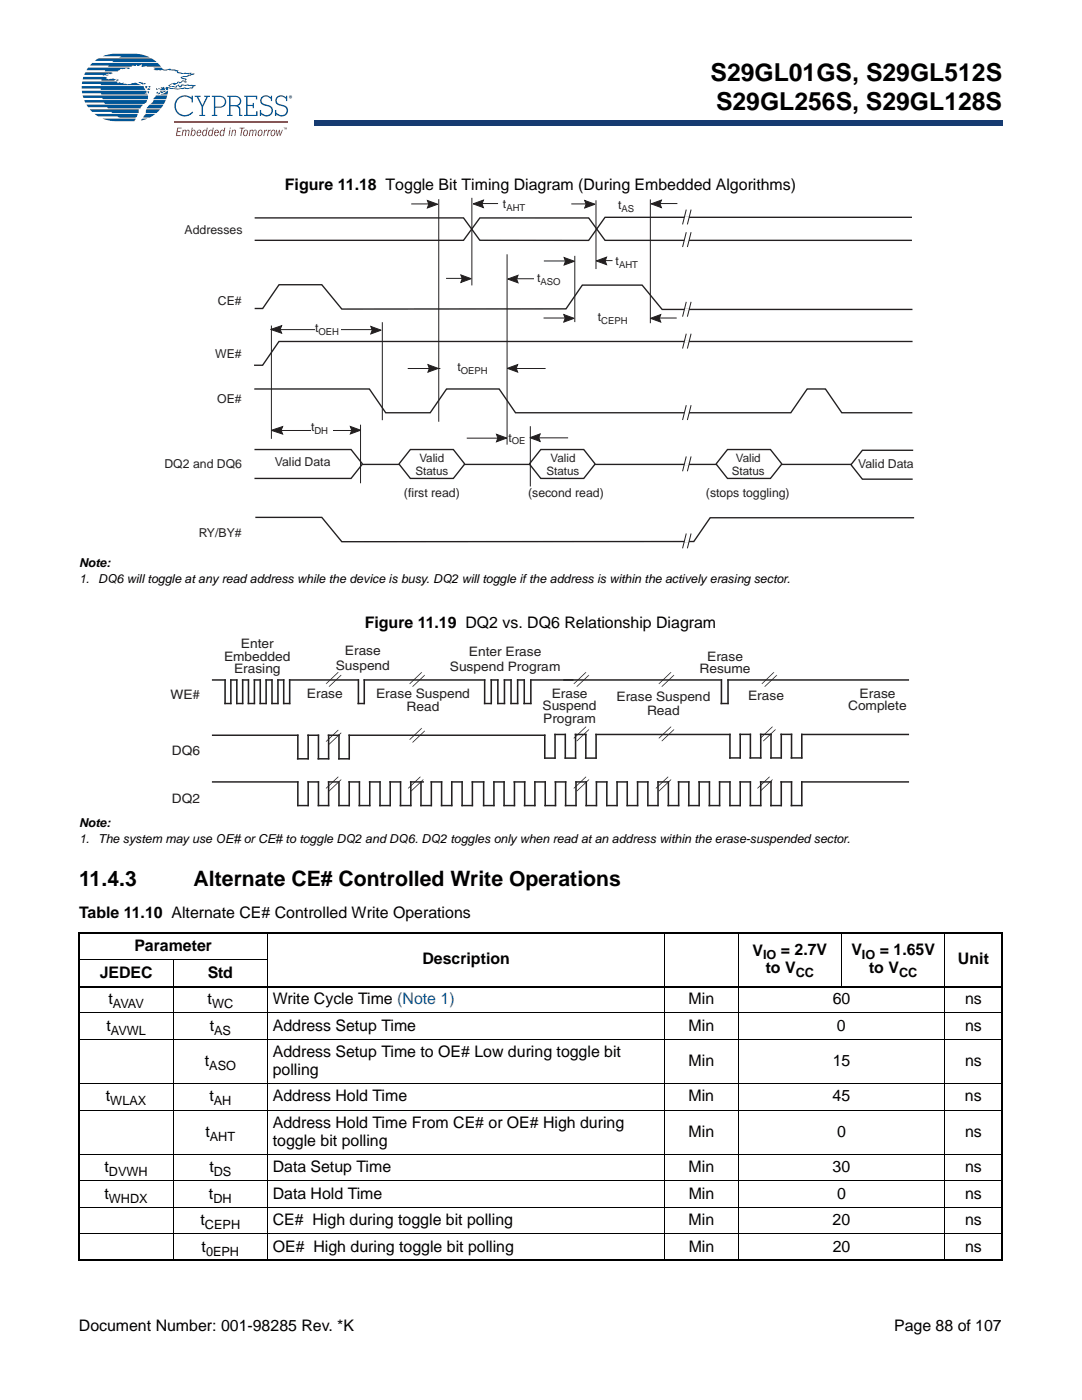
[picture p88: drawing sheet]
<svg xmlns="http://www.w3.org/2000/svg" width="216mm" height="279mm" viewBox="0 0 216 279" stroke-linecap="round" stroke-linejoin="round" font-family="sans-serif">
<defs><g id="words">
<g font-size="4.9">
<text x="141.8" y="16.3">S29GL01GS, S29GL512S</text>
<text x="142.9" y="21.9">S29GL256S, S29GL128S</text>
</g>
<g font-size="4.2">
<text x="15.8" y="176.8">11.4.3</text>
<text x="38.6" y="176.8">Alternate CE# Controlled Write Operations</text>
</g>
<g font-size="3.2">
<text x="56.8" y="37.9">Figure 11.18 Toggle Bit Timing Diagram (During Embedded Algorithms)</text>
<text x="72.8" y="125.3">Figure 11.19 DQ2 vs. DQ6 Relationship Diagram</text>
<text x="15.8" y="183.1">Table 11.10 Alternate CE# Controlled Write Operations</text>
<text x="26.8" y="189.8">Parameter</text>
<text x="150.1" y="190.7">V</text>
<text x="155.8" y="190.7">= 2.7V</text>
<text x="169.9" y="190.7">V</text>
<text x="175.6" y="190.7">= 1.65V</text>
<text x="19.9" y="195.1">JEDEC</text>
<text x="41.5" y="195.1">Std</text>
<text x="84.3" y="192.4">Description</text>
<text x="152.8" y="194.2">to V</text>
<text x="173.4" y="194.2">to V</text>
<text x="191.2" y="192.4">Unit</text>
<text x="21.6" y="200.4">t</text>
<text x="41.4" y="200.4">t</text>
<text x="54.4" y="200.4">Write Cycle Time (Note 1)</text>
<text x="137.4" y="200.4">Min</text>
<text x="166.2" y="200.4">60</text>
<text x="192.6" y="200.4">ns</text>
<text x="21.2" y="205.7">t</text>
<text x="41.8" y="205.7">t</text>
<text x="54.4" y="205.7">Address Setup Time</text>
<text x="137.4" y="205.7">Min</text>
<text x="167" y="205.7">0</text>
<text x="192.6" y="205.7">ns</text>
<text x="40.9" y="212.7">t</text>
<text x="54.4" y="211">Address Setup Time to OE# Low during toggle bit</text>
<text x="54.4" y="214.5">polling</text>
<text x="137.4" y="212.7">Min</text>
<text x="166.2" y="212.7">15</text>
<text x="192.6" y="212.7">ns</text>
<text x="21.1" y="219.8">t</text>
<text x="41.8" y="219.8">t</text>
<text x="54.4" y="219.8">Address Hold Time</text>
<text x="137.4" y="219.8">Min</text>
<text x="166.1" y="219.8">45</text>
<text x="192.6" y="219.8">ns</text>
<text x="41" y="226.8">t</text>
<text x="54.4" y="225.1">Address Hold Time From CE# or OE# High during</text>
<text x="137.4" y="226.8">Min</text>
<text x="167" y="226.8">0</text>
<text x="192.6" y="226.8">ns</text>
<text x="20.9" y="233.9">t</text>
<text x="41.8" y="233.9">t</text>
<text x="54.4" y="228.6">toggle bit polling</text>
<text x="54.4" y="233.9">Data Setup Time</text>
<text x="137.4" y="233.9">Min</text>
<text x="166.1" y="233.9">30</text>
<text x="192.6" y="233.9">ns</text>
<text x="20.9" y="239.2">t</text>
<text x="41.7" y="239.2">t</text>
<text x="54.4" y="239.2">Data Hold Time</text>
<text x="137.4" y="239.2">Min</text>
<text x="167" y="239.2">0</text>
<text x="192.6" y="239.2">ns</text>
<text x="40" y="244.5">t</text>
<text x="54.4" y="244.5">CE# High during toggle bit polling</text>
<text x="137.4" y="244.5">Min</text>
<text x="166.1" y="244.5">20</text>
<text x="192.6" y="244.5">ns</text>
<text x="40.2" y="249.8">t</text>
<text x="54.4" y="249.8">OE# High during toggle bit polling</text>
<text x="137.4" y="249.8">Min</text>
<text x="166.2" y="249.8">20</text>
<text x="192.6" y="249.8">ns</text>
<text x="15.7" y="265.6">Document Number: 001-98285 Rev. *K</text>
<text x="178.4" y="265.6">Page 88 of 107</text>
</g>
<g font-size="2.6" fill="#231f20">
<text x="44.7" y="131.9">Embedded</text>
<text x="48.1" y="129.4">Enter</text>
<text x="68.8" y="130.7">Erase</text>
<text x="93.6" y="130.9">Enter Erase</text>
<text x="141.1" y="131.9">Erase</text>
<text x="46.7" y="134.4">Erasing</text>
<text x="67" y="133.8">Suspend</text>
<text x="89.8" y="133.9">Suspend Program</text>
<text x="139.6" y="134.4">Resume</text>
<text x="34" y="139.5">WE#</text>
<text x="61.2" y="139.2">Erase</text>
<text x="75.1" y="139.2">Erase Suspend</text>
<text x="81.1" y="142">Read</text>
<text x="108.3" y="141.7">Suspend</text>
<text x="110.1" y="139.2">Erase</text>
<text x="123" y="139.9">Erase Suspend</text>
<text x="129.1" y="142.7">Read</text>
<text x="149.3" y="139.6">Erase</text>
<text x="169.2" y="141.7">Complete</text>
<text x="171.5" y="139.2">Erase</text>
<text x="108.4" y="144.2">Program</text>
<text x="34.3" y="150.6">DQ6</text>
<text x="34.3" y="160.3">DQ2</text>
</g>
<g font-size="2.5">
<text x="15.8" y="113.2">Note:</text>
<text x="15.8" y="116.4">1.</text>
<text x="19.6" y="116.4">DQ6 will toggle at any read address while the device is busy. DQ2 will toggle if the address is within the actively erasing sector.</text>
<text x="15.8" y="165">Note:</text>
<text x="15.8" y="168.2">1.</text>
<text x="19.6" y="168.2">The system may use OE# or CE# to toggle DQ2 and DQ6. DQ2 toggles only when read at an address within the erase-suspended sector.</text>
<text x="152.3" y="191.5">IO</text>
<text x="172" y="191.5">IO</text>
<text x="158.8" y="195">CC</text>
<text x="179.4" y="195">CC</text>
<text x="22.5" y="201.2">AVAV</text>
<text x="42.3" y="201.2">WC</text>
<text x="22.1" y="206.5">AVWL</text>
<text x="42.7" y="206.5">AS</text>
<text x="41.7" y="213.5">ASO</text>
<text x="22" y="220.6">WLAX</text>
<text x="42.7" y="220.6">AH</text>
<text x="41.9" y="227.6">AHT</text>
<text x="21.7" y="234.7">DVWH</text>
<text x="21.7" y="240">WHDX</text>
<text x="42.6" y="240">DH</text>
<text x="42.7" y="234.7">DS</text>
<text x="40.9" y="245.3">CEPH</text>
<text x="41.1" y="250.6">0EPH</text>
</g>
<g font-size="2.4" fill="#231f20">
<text x="100.4" y="41.5">t</text>
<text x="123.4" y="41.7">t</text>
<text x="36.8" y="46.7">Addresses</text>
<text x="122.8" y="52.9">t</text>
<text x="107.2" y="56.3">t</text>
<text x="43.5" y="60.9">CE#</text>
<text x="119.3" y="64.1">t</text>
<text x="42.9" y="71.4">WE#</text>
<text x="62.9" y="66.3">t</text>
<text x="91.3" y="74">t</text>
<text x="43.3" y="80.4">OE#</text>
<text x="62.1" y="86.1">t</text>
<text x="101.4" y="88.1">t</text>
<text x="32.8" y="93.3">DQ2 and DQ6</text>
<text x="54.8" y="92.9">Valid Data</text>
<text x="171.2" y="93.3">Valid Data</text>
<text x="80.6" y="99.3">(first read)</text>
<text x="105.4" y="99.3">(second read)</text>
<text x="140.9" y="99.3">(stops toggling)</text>
<text x="39.7" y="107.2">RY/BY#</text>
</g>
<g font-size="2.3" fill="#231f20">
<text x="82.9" y="94.8">Status</text>
<text x="83.7" y="92.2">Valid</text>
<text x="109.1" y="94.8">Status</text>
<text x="109.9" y="92.2">Valid</text>
<text x="146" y="94.8">Status</text>
<text x="146.8" y="92.2">Valid</text>
</g>
<g font-size="1.9" fill="#231f20">
<text x="101" y="42.1">AHT</text>
<text x="124" y="42.3">AS</text>
<text x="123.5" y="53.4">AHT</text>
<text x="107.9" y="56.8">ASO</text>
<text x="120" y="64.6">CEPH</text>
<text x="63.6" y="66.8">OEH</text>
<text x="92" y="74.6">OEPH</text>
<text x="62.7" y="86.6">DH</text>
<text x="102.1" y="88.7">OE</text>
</g>
</g></defs>
<path d="M62.8 24.1h137.3v.9h-137.3z" fill="#163b71"/>
<path d="M62.7 25h137.3M62.8 24.1h137.2" fill="none" stroke="#163b71" stroke-width=".2"/>
<path d="M62.7 24h.2v1h-.2z" fill="#163b71"/>
<path d="M16.3 10.7h42v16.5h-42z" fill="#fff"/>
<g fill="#005596">
<path d="M29.5 17.6l.5 .1-.1 .2h-.6z"/>
<path d="M16.3 18.1h12.9a.28 .28 0 0 1 0 .4 .28 .28 0 0 1-.4 .1l.6 .3h-9.2v-.3h-3.8z"/>
<path d="M17 14.4h5.5l-.3 .2 .3 .1-1.5 .1 .7 .2h-.9l-.3 .2 .1-.3h-3.8z"/>
<path d="M18.9 12.2l.7-.6h10.6l1.1 .8h-8.9l.3-.3z"/>
<path d="M20.5 11.2l2-.5h4.5h-.2l1.6 .2 1.5 .6h-6.2l.6-.3z"/>
<path d="M16.4 16.3h6.9l.3 .4 .2-.3 .5 .2 .4-.1-.1 .2 1.3 .1a1.82 1.82 0 0 1 2.2 .2h-8v-.2h-3.8z"/>
<path d="M27.6 16.4h.5l.4 .1 .1 .2 .4-.1v.1l-.6 .1z"/>
<path d="M16.6 15.3h4.3l.5 .2-.2 .1a.85 .85 0 0 0 1 .1h1.1l-.4 .4h-2.7l.1-.3h-3.8z"/>
<path d="M23.2 16l.4-.2v.3h-.4z"/>
<path d="M17.6 13.5h8.1l.2 .1-.2 .2-.5-.2-.4 .1a1.76 1.76 0 0 0-1.4 .6h-2.5l.1-.3h-3.7z"/>
<path d="M30.6 13.5h1.7a.98 .98 0 0 0 1.4 .3l.3-.1 .1 .2 1.5 .1-.1 .3 .1 .1 .9 .2 .4-.1h1.3l-.1 .2h.8l-.9 .4h-.3l-.1 .2-1.3 .2 .9 .2v.2l-.2 .2 .3 .2a.37 .37 0 0 1-.4 .2 .37 .37 0 0 1-.3-.3l-.6 .4-.4-.1-.2 .2h-.5l.2 .2h-.2a.69 .69 0 0 0-1 .2l1.2 .2-.1-.2 .7-.2 .2 .3a.61 .61 0 0 1 .9-.3l.6-.1 1.7 .2-.8 .7-2.9 .2-1.9-.3v.3h-.3a.31 .31 0 0 1-.2-.3 .31 .31 0 0 1 .2-.3l1 .3a5.2 5.2 0 0 0 2.6-.1l.5 .1 1.1-.1-.1-.2 .2-.1-2.2-.1v.2l-.3 .1h-.2l-.2-.3-.4 .1v.3l-1.4-.2-.3-.3 1.1-.4a.92 .92 0 0 0 1-.3l.3 .1 .4-.2a.45 .45 0 0 1 .7 .2l-.2-.4 .1-.2a.55 .55 0 0 1-.8-.5l1.2-.1 .2-.3h.6l-.3-.2-1.6 .1-.6-.2h-.3v-.4h-.3l-.2-.2-4.2-.1 .5-.2h-.3z"/>
<path d="M32.1 17.5l.5-.2 .2 .2 .2 .4h-1.1l.4-.2-.2-.1z"/>
<path d="M31.2 17.6l.3 .3h-.3z"/>
<path d="M16.3 17.2h12.4l.3 .7h-8.9v-.2h-3.8z"/>
<path d="M31.6 17.6l.3 .1-.2 .2z"/>
<path d="M29.7 17.2h.3v.1l-.1 .2-.2-.1z"/>
<path d="M29 17.2h.4l-.2 .5z"/>
<path d="M29.5 18.2l.3 .1-.1 .3-.2-.2z"/>
<path d="M18.2 12.7l.2-.1h13.1l.6 .7h-2.8l-.1-.1-.7 .1h-.3l.1-.4-.7 .3-.4-.3-.1 .2h-.8v.2h-4.8l.2-.2h-3.8z"/>
<path d="M31.9 18.1l1.2 .1a.44 .44 0 0 1-.7 0l-.2 .1 .4 .2-.5 .1z"/>
<path d="M32.1 18.8l.7-.2 .7-.5-.1 .8h-1.3z"/>
<path d="M31.7 18.5h.2v.2l-.5 .1z"/>
<path d="M31.3 18.4h.3l-.3 .3z"/>
<path d="M16.5 19h13v.2v.6h-9l-.1-.2h-3.8z"/>
<path d="M16.8 20h12.5v.1l-.4 .6h-8l-.1-.2h-3.8z"/>
<path d="M17.2 20.9h11.3l-.5 .7h-6.5l-.1-.2h-3.8z"/>
<path d="M17.9 21.8h9.8v.8h-5.3l-.2-.3h-3.8z"/>
<path d="M18.9 22.7h8.6l-.4 .8h-3.3l-.4-.3h-3.8z"/>
<path d="M20.4 23.7h6.7l-.3 .5h-3.7l-1.1-.1z"/>
<path d="M31.1 19h2.3l-.3 .8h-2.5z"/>
<path d="M30.6 20h2.5l-.4 .7h-2.6l.5-.5z"/>
<path d="M29.6 21.2l.2-.3h2.8l-.5 .7-2.8 .1z"/>
<path d="M29.2 21.8h2.8l-.8 .8h-2.1z"/>
<path d="M29 22.7h2l-1.2 .8h-1.2z"/>
<path d="M28.2 23.8l.2-.1h1l-1.3 .4z"/>
<path d="M35.4 19.6a2.15 2.15 0 0 1 2.8-.1v-.4h.3v1.3h-.3v-.6a1.84 1.84 0 0 0-2.6 .1 1.84 1.84 0 0 0 .1 2.6 1.84 1.84 0 0 0 2.7-.2l.1 .1a2.11 2.11 0 0 1-3 .3 2.11 2.11 0 0 1-.1-3.1z"/>
<path d="M38.8 19.1h1.2v.2h-.5l.9 1.7 .8-1.7h-.5v-.2h1.2v.2h-.4l-1 2v1.6h.4v.2h-1.1v-.2h.4v-1.6l-1-2h-.4z"/>
<path d="M48.7 19.1h2.6v.7h-.2v-.5h-1.7v1.6h1v-.4h.3v1.1h-.3v-.4h-1v1.7h1.7v-.7h.3v.9h-2.7v-.2h.4v-3.6h-.4z"/>
<path d="M52.1 19.4a1.28 1.28 0 0 1 2 .1v-.4h.2v1.1h-.2a.89 .89 0 0 0-1.1-.9 .89 .89 0 0 0-.6 1.2l.4 .3a1.49 1.49 0 0 1 1.7 1.2 1.34 1.34 0 0 1-1 1.2 1.34 1.34 0 0 1-1.4-.4v.3h-.3v-1.2h.3a.99 .99 0 0 0 1.1 1.1 .89 .89 0 0 0 1-.7 .89 .89 0 0 0-.7-1 1.44 1.44 0 0 1-1.6-1.2z"/>
<path d="M55.1 19.4a1.28 1.28 0 0 1 2 .1v-.4h.2v1.1h-.2a.89 .89 0 0 0-1.1-.9 .89 .89 0 0 0-.6 1.2l.4 .3a1.49 1.49 0 0 1 1.7 1.2 1.34 1.34 0 0 1-.9 1.2 1.34 1.34 0 0 1-1.5-.4v.3h-.2v-1.2h.2a.99 .99 0 0 0 1.1 1.1 .89 .89 0 0 0 1-.7 .89 .89 0 0 0-.7-1 1.44 1.44 0 0 1-1.6-1.2z"/>
<path d="M43 19.3v2a1.58 1.58 0 0 0 1.8-.7 .99 .99 0 0 0-1-1.3zM42.3 19.1a2.62 2.62 0 0 1 2.6 .5 1.21 1.21 0 0 1 .1 1.3 1.21 1.21 0 0 1-1.3 .6h-.7v1.4h.4v.2h-1.1v-.2h.4v-3.6h-.4z"/>
<path d="M46 19.3v1.7h1a.84 .84 0 0 0 .9-.9 .84 .84 0 0 0-1.1-.8zM45.3 19.1a2.71 2.71 0 0 1 2.6 .4 .99 .99 0 0 1-.5 1.6 .77 .77 0 0 1 .6 .9v.9h.4v.2h-.7v-1.1a.73 .73 0 0 0-.9-.8h-.8v1.7h.4v.2h-1.1v-.2h.4v-3.6h-.4z"/>
</g>
<path d="M34.8 24.3h22.7" fill="none" stroke="#e12726" stroke-width=".29"/>
<g fill="#e12726">
<path d="M35.4 25.5h.9l-.1 .1h-.7v.6h.5v.2h-.6l-.1 .6h.8l-.1 .1h-.9z"/>
<path d="M36.4 25.9h.2v.2l.3-.2 .3 .2a.35 .35 0 0 1 .5-.2 .35 .35 0 0 1 .1 .5l-.1 .7h-.2l.1-.9-.2-.1-.4 1h-.1l.1-.9-.1-.2a1.08 1.08 0 0 0-.5 1.1h-.2z"/>
<path d="M46.3 25.9h.2l-.1 .2a.35 .35 0 0 1 .5-.2 .35 .35 0 0 1 .2 .6l-.2 .6h-.1l.1-.9v-.1h-.3l-.3 1h-.2z"/>
<path d="M47.8 25.5h1v.1h-.4l-.3 1.5h-.2l.3-1.5h-.4z"/>
<path d="M49.8 25.9h.2v.2l.3-.2 .3 .2a.35 .35 0 0 1 .5-.2 .35 .35 0 0 1 .1 .5l-.1 .7h-.2l.1-.9-.2-.1-.4 1h-.1l.1-.9-.1-.2a1.08 1.08 0 0 0-.5 1.1h-.2z"/>
<path d="M52.7 25.9h.2v.3l.4-.3v.2l-.4 .1-.2 .9h-.2z"/>
<path d="M53.5 25.9h.1v.3l.4-.3v.2l-.3 .1-.2 .9h-.2z"/>
<path d="M55.1 25.9h.2v1l.4-1h.2v1l.4-1h.2l-.5 1.2h-.2l-.1-.9-.3 .9h-.2z"/>
<path d="M38.5 26.1l-.2 .6 .2 .3a.74 .74 0 0 0 .3-.9zM38.3 25.5h.2l-.1 .6 .3-.2a.68 .68 0 0 1 .3 .7 .68 .68 0 0 1-.6 .6l-.2-.3-.2 .2z"/>
<path d="M39.6 26.1l-.2 .3h.6l-.1-.3zM39.4 26.1a.43 .43 0 0 1 .7 0l.1 .4-.8 .1 .1 .4h.3l.2-.2 .1 .1a.45 .45 0 0 1-.4 .3 .45 .45 0 0 1-.4-.3z"/>
<path d="M40.7 26.1l-.2 .6 .1 .3a.54 .54 0 0 0 .5-.4 .54 .54 0 0 0-.2-.6zM40.5 26.1l.4-.2 .3 .2 .1-.6h.1l-.2 1.6h-.2v-.1a.37 .37 0 0 1-.3 .2 .37 .37 0 0 1-.3-.2z"/>
<path d="M41.9 26.1l-.2 .6 .1 .3a.54 .54 0 0 0 .5-.4 .54 .54 0 0 0-.2-.6zM41.7 26.1l.4-.2 .3 .2 .1-.6h.1l-.2 1.6h-.2v-.1a.37 .37 0 0 1-.3 .2 .37 .37 0 0 1-.3-.2z"/>
<path d="M43.1 26.1l-.2 .3h.6l-.1-.3zM42.9 26.1a.43 .43 0 0 1 .7 0l.1 .4-.8 .1 .1 .4h.3l.2-.2 .1 .1a.45 .45 0 0 1-.4 .3 .45 .45 0 0 1-.4-.3z"/>
<path d="M44.2 26.1l-.2 .6 .1 .3a.54 .54 0 0 0 .5-.4 .54 .54 0 0 0-.2-.6zM44 26.1l.4-.2 .3 .2 .1-.6h.1l-.2 1.6h-.2v-.1a.37 .37 0 0 1-.3 .2 .37 .37 0 0 1-.3-.2z"/>
<path d="M45.9 25.5h.2l-.1 .2h-.2zM45.8 25.9h.2l-.2 1.2h-.2z"/>
<path d="M48.8 26.1l-.1 .6 .2 .3a.58 .58 0 0 0 .2-1zM48.7 26.1a.45 .45 0 0 1 .7 0 .69 .69 0 0 1 0 .8 .69 .69 0 0 1-.7 .2 .87 .87 0 0 1 0-1z"/>
<path d="M51.8 26.1l-.2 .6 .2 .3a.58 .58 0 0 0 .2-1zM51.6 26.1a.45 .45 0 0 1 .7 0 .69 .69 0 0 1 0 .8 .69 .69 0 0 1-.7 .2 .87 .87 0 0 1 0-1z"/>
<path d="M54.3 26.1l-.1 .6 .2 .3a.58 .58 0 0 0 .1-1zM54.2 26.1a.45 .45 0 0 1 .7 0 .69 .69 0 0 1 0 .8 .69 .69 0 0 1-.7 .2 .87 .87 0 0 1 0-1z"/>
<path d="M56.9 25.4l.2 .3 .1-.3v.4v-.3l-.1 .3-.2-.3v.3zM56.6 25.4h.3l-.1 .4z"/>
</g>
<path d="M57.9 19.2l.1 .1zM57.8 19.2h.3v.3l-.1-.1-.2 .1zM57.7 19.3a.26 .26 0 0 0 .5 0 .26 .26 0 0 0-.5 0zM57.6 19.3a.35 .35 0 0 1 .7 0 .35 .35 0 0 1-.7 0z" fill="#005596"/>
<path d="M15.6 186.3h184.5M15.6 196.9h184.5M15.8 186.5v64.9M200 186.5v64.9M15.6 251.6h184.5" fill="none" stroke="#000" stroke-width=".36"/>
<g fill="none" stroke="#000" stroke-width=".2">
<path d="M15.6 191.6h37.9M34.6 191.5v60.2M53.4 186.1v65.6M132.7 186.1v65.6M147.3 186.1v65.6M167.9 186.1v10.9M188.6 186.1v65.6M15.6 202.2h184.5M15.6 207.5h184.5M15.6 216.3h184.5M15.6 221.6h184.5M15.6 230.4h184.5"/>
<path d="M15.6 235.7h184.5M15.6 241h184.5M15.6 246.3h184.5"/>
</g>
<path d="M32.8 39.4h150.2v70.1h-150.2z" fill="#fff"/>
<path d="M50.7 77.6h23l3.3 4.8h8.8l3.3-4.8h10.5l3.3 4.8h54.9l3.3-4.8h3.6l3.3 4.8h14M182.1 68.2h-126.4l-3.3 4.7h-1.7M72 92.7h99.2" fill="none" stroke="#231f20" stroke-width=".27"/>
<path d="M76.3 64.3v19.6" fill="none" stroke="#231f20" stroke-width=".2"/>
<path d="M74 65.1l2.1 .8-2.1 .7 .3-.7z" fill="#231f20"/>
<path d="M74 65.1l2.1 .8-2.1 .7 .3-.7z" fill="none" stroke="#231f20" stroke-width=".2"/>
<path d="M54 65.7l2.2-.7-.3 .7 .3 .8z" fill="#231f20"/>
<path d="M54 65.7l2.2-.7-.3 .7 .3 .8zM55.7 65.8h18.7" fill="none" stroke="#231f20" stroke-width=".2"/>
<path d="M54.1 85.9l2.3-.8-.3 .8 .3 .7z" fill="#231f20"/>
<path d="M54.2 65v22.6M54.1 85.9l2.3-.8-.3 .8 .3 .7zM55.5 85.9h15.1" fill="none" stroke="#231f20" stroke-width=".2"/>
<path d="M50.8 48h41.7l3.2-4.5h21.8l3.2 4.5h61.3M182 43.4h-61.3l-3.2 4.6h-21.8l-3.2-4.5h-41.7M50.8 61.6h1.6l3.3-4.8h8.5l4 4.9 44.7-.1 3.3-4.7h11.9l4 4.9h50" fill="none" stroke="#231f20" stroke-width=".27"/>
<path d="M50.8 89.7h19.3l2.2 3-2.2 2.8h-19.3z" fill="#fff"/>
<path d="M50.8 89.7h19.3l2.2 2.8-2.2 3h-19.3" fill="none" stroke="#231f20" stroke-width=".27"/>
<path d="M81.9 89.7h8.6l2.2 3-2.2 2.8h-8.6l-2.2-2.8z" fill="#fff"/>
<path d="M81.9 89.7h8.6l2.2 3-2.2 2.8h-8.6l-2.2-2.8z" fill="none" stroke="#231f20" stroke-width=".27"/>
<path d="M62.9 64h5.2v3.7h-5.2z" fill="#fff"/>
<path d="M69.9 85.1l2.1 .8-2.1 .7 .3-.7z" fill="#231f20"/>
<path d="M69.9 85.1l2.1 .8-2.1 .7 .3-.7z" fill="none" stroke="#231f20" stroke-width=".2"/>
<path d="M62.1 83.8h4.2v3.7h-4.2z" fill="#fff"/>
<path d="M87.5 39.7v44.5M94.2 39.5v17.5M101.2 50.8v37.9M71.9 84.8v11.6" fill="none" stroke="#231f20" stroke-width=".2"/>
<path d="M94.4 40.7l2.1-.8-.3 .8 .3 .7z" fill="#231f20"/>
<path d="M94.4 40.7l2.1-.8-.3 .8 .3 .7zM95.1 40.6h4.3" fill="none" stroke="#231f20" stroke-width=".2"/>
<path d="M85.3 40l2 .8-2 .7 .3-.7z" fill="#231f20"/>
<path d="M82.1 40.7h4.2M85.3 40l2 .8-2 .7 .3-.7z" fill="none" stroke="#231f20" stroke-width=".2"/>
<path d="M92 54.9l2 .7-2 .8 .2-.8z" fill="#231f20"/>
<path d="M89 55.6h4.3M92 54.9l2 .7-2 .8 .2-.8z" fill="none" stroke="#231f20" stroke-width=".2"/>
<path d="M101.3 55.7l2.1-.8-.3 .8 .3 .7z" fill="#231f20"/>
<path d="M101.3 55.7l2.1-.8-.3 .8 .3 .7zM102.3 55.6h4.3" fill="none" stroke="#231f20" stroke-width=".2"/>
<path d="M101.2 73.5l2.1-.7-.3 .7 .3 .8z" fill="#231f20"/>
<path d="M81.4 73.5h6.5M101.2 73.5l2.1-.7-.3 .7 .3 .8zM102.4 73.5h6.5" fill="none" stroke="#231f20" stroke-width=".2"/>
<path d="M105.7 87.3l2.1-.7-.3 .7 .3 .8z" fill="#231f20"/>
<path d="M105.7 87.3l2.1-.7-.3 .7 .3 .8zM106.8 87.4h6.6" fill="none" stroke="#231f20" stroke-width=".2"/>
<path d="M91.3 71.7h6.5v3.7h-6.5z" fill="#fff"/>
<path d="M85.4 72.8l2.1 .7-2.1 .8 .3-.8z" fill="#231f20"/>
<path d="M85.4 72.8l2.1 .7-2.1 .8 .3-.8z" fill="none" stroke="#231f20" stroke-width=".2"/>
<path d="M107.9 89.7h8.6l2.2 3-2.2 2.8h-8.6l-2.2-2.8z" fill="#fff"/>
<path d="M107.9 89.7h8.6l2.2 3-2.2 2.8h-8.6l-2.2-2.8z" fill="none" stroke="#231f20" stroke-width=".27"/>
<path d="M105.8 85.1v12" fill="none" stroke="#231f20" stroke-width=".2"/>
<path d="M101.4 85.9h3.9v3.7h-3.9z" fill="#fff"/>
<path d="M93.1 87.4h6.5" fill="none" stroke="#231f20" stroke-width=".2"/>
<path d="M99.1 86.7l2 .7-2 .8 .2-.8z" fill="#231f20"/>
<path d="M99.1 86.7l2 .7-2 .8 .2-.8z" fill="none" stroke="#231f20" stroke-width=".2"/>
<path d="M145.2 89.7h8.5l2.3 3-2.3 2.8h-8.5l-2.3-2.8z" fill="#fff"/>
<path d="M145.2 89.7h8.5l2.3 3-2.3 2.8h-8.5l-2.3-2.8z" fill="none" stroke="#231f20" stroke-width=".27"/>
<path d="M118.9 40v13.7M114.7 51.1v13.2" fill="none" stroke="#231f20" stroke-width=".2"/>
<path d="M129.8 63.5l2-.7-.2 .7 .2 .8z" fill="#231f20"/>
<path d="M129.8 63.5l2-.7-.2 .7 .2 .8zM130.7 63.5h4.3" fill="none" stroke="#231f20" stroke-width=".2"/>
<path d="M112.5 62.8l2.1 .7-2.1 .8 .3-.8z" fill="#231f20"/>
<path d="M129.8 39.8v24.7M108.5 63.5h4.3M112.5 62.8l2.1 .7-2.1 .8 .3-.8z" fill="none" stroke="#231f20" stroke-width=".2"/>
<path d="M119 52.1l2-.8-.2 .8 .2 .7z" fill="#231f20"/>
<path d="M119 52.1l2-.8-.2 .8 .2 .7zM119.9 52h2.3" fill="none" stroke="#231f20" stroke-width=".2"/>
<path d="M112.6 51.4l2 .7-2 .8 .2-.8z" fill="#231f20"/>
<path d="M108.5 52.1h4.3M112.6 51.4l2 .7-2 .8 .2-.8z" fill="none" stroke="#231f20" stroke-width=".2"/>
<path d="M129.9 40.7l2.1-.8-.3 .8 .3 .7z" fill="#231f20"/>
<path d="M129.9 40.7l2.1-.8-.3 .8 .3 .7zM130.9 40.6h4.3" fill="none" stroke="#231f20" stroke-width=".2"/>
<path d="M116.7 40l2 .8-2 .7 .2-.7z" fill="#231f20"/>
<path d="M114 40.7h4.3M116.7 40l2 .8-2 .7 .2-.7z" fill="none" stroke="#231f20" stroke-width=".2"/>
<path d="M172.1 89.9h10.1l-.1 5.7h-10l-2.2-2.8z" fill="#fff"/>
<path d="M182.2 89.9h-10.1l-2.2 2.8 2.2 2.9h10M50.9 103.3h13.3l4 4.8h70.2l3.3-4.8h40.7" fill="none" stroke="#231f20" stroke-width=".27"/>
<path d="M136.6 47.9h.9M136.6 43.4h.9M136.6 68.2h.9M136.6 61.8h.9M136.6 92.6h.9M136.6 82.4h.9M136.6 108h.9" fill="none" stroke="#fff" stroke-width=".41"/>
<g fill="none" stroke="#231f20" stroke-width=".2">
<path d="M136.9 46.3l-.7 3M136.9 41.8l-.7 3M137.9 46.3l-.7 3M137.9 41.8l-.7 3M136.9 66.6l-.7 3M136.9 60.2l-.7 3M137.9 66.6l-.7 3M137.9 60.2l-.7 3M136.9 91.1l-.7 3M136.9 80.9l-.7 2.9M137.9 91.1l-.7 3M137.9 80.9l-.7 2.9"/>
<path d="M136.9 106.5l-.7 2.9M137.9 106.5l-.7 2.9"/>
</g>
<path d="M34 127.1h147.4v33.8h-147.4z" fill="#fff"/>
<g fill="none" stroke="#231f20" stroke-width=".3">
<path d="M42.3 135.7h2.7M44.9 135.6v4.9M45.9 135.7h1.5M46.1 135.6v4.9M47.3 135.6v4.9M48.3 135.7h1.4M48.4 135.6v4.9M49.6 135.6v4.9M50.6 135.7h1.5M50.8 135.6v4.9M51.9 135.6v4.9M52.9 135.7h1.5"/>
<path d="M53.1 135.6v4.9M54.3 135.6v4.9M55.3 135.7h1.5M55.5 135.6v4.9M56.6 135.6v4.9M57.6 135.7h14.1M57.8 135.6v4.9M71.5 135.6v4.9M72.5 135.7h24.3M72.7 135.6v4.9M96.7 135.6v4.9M97.9 135.7h1.6"/>
<path d="M98 135.6v4.9M99.3 135.6v4.9M100.5 135.7h1.6M100.7 135.6v4.9M102 135.6v4.9M103.1 135.7h1.6M103.3 135.6v4.9M104.6 135.6v4.9M105.8 135.7h38.3M105.9 135.6v4.9M144 135.6v4.9M145.1 135.7h36.3"/>
<path d="M145.3 135.6v4.9M42.3 146.7h17.3M42.3 156.1h17.3M44.8 140.4h1.4M47.1 140.4h1.5M49.4 140.4h1.5M51.8 140.4h1.4M54.1 140.4h1.5M56.5 140.4h1.4M59.4 155.9v5M61.3 156.1h2.4M61.5 155.9v5"/>
<path d="M63.5 155.9v5M65.4 156.1h2.1M65.6 155.9v5M67.6 155.9v5M69.5 146.7h39.3M69.7 156.1h2.2M69.7 155.9v5M71.5 140.4h1.3M71.7 155.9v5M73.8 156.1h2.2M73.8 155.9v5M75.8 155.9v5"/>
<path d="M77.8 156.1h2.3M77.9 155.9v5M79.9 155.9v5M82 156.1h2.6M82 155.9v5M84 155.9v5M85.9 156.1h2.4M86.1 155.9v5M88.1 155.9v5M90 156.1h2.3M90.1 155.9v5M92.2 155.9v5"/>
<path d="M94.1 156.1h2.5M94.3 155.9v5M96.5 155.9v5M96.6 140.4h1.6M98.4 156.1h2.3M98.6 155.9v5M99.2 140.4h1.6M100.6 155.9v5M101.8 140.4h1.6M102.6 156.1h2.2M102.7 155.9v5M104.6 140.4h1.5"/>
<path d="M104.7 155.9v5M106.6 156.1h2.3M106.7 155.9v5M108.5 151.3h2.4M108.7 146.6v4.8M108.8 155.9v5M110.6 146.6h2.3M110.8 146.4v5M110.8 156.1h2.2M110.8 155.9v5M112.6 151.3h2.4M112.8 146.4v5"/>
<path d="M112.9 155.9v5M114.8 156.1h2.3M114.8 146.6h2.2M114.8 146.4v5M114.9 155.9v5M116.9 151.3h2.2M116.9 146.4v5M117 155.9v5M118.8 146.6h27M118.9 156.1h2.3M118.9 146.4v5M119 155.9v5"/>
<path d="M121.1 155.9v5M123 156.1h2.3M123.1 155.9v5M125.2 155.9v5M127.1 156.1h2.3M127.2 155.9v5M129.3 155.9v5M131.1 156.1h2.4M131.3 155.9v5M133.4 155.9v5M143.4 156.1h2.4M143.6 155.9v5"/>
<path d="M143.9 140.4h1.5M145.7 155.9v5M147.5 156.1h2.4M147.7 155.9v5M149.7 155.9v5M151.8 155.9v5M159.8 146.6h21.6M159.8 156.1h21.6M59.3 160.8h2.3M63.4 160.8h2.3M67.5 160.8h2.3M71.7 160.8h2.2"/>
<path d="M75.8 160.8h2.2M79.9 160.8h2.2M83.8 160.8h2.4M88 160.8h2.3M92.1 160.8h2.3M96.4 160.8h2.3M100.4 160.8h2.4M104.7 160.8h2.2M108.8 160.8h2.2M112.9 160.8h2.2M117 160.8h2.2M120.9 160.8h2.4"/>
<path d="M125 160.8h2.4M129.1 160.8h2.3M145.5 160.8h2.3M149.6 160.8h2.3"/>
</g>
<g fill="none" stroke="#231f20" stroke-width=".2">
<path d="M69.6 155.9v.3M71.4 140.3v.3M73.7 155.9v.3M77.8 155.9v.3M81.9 155.9v.3M102.6 155.9v.3M104.5 140.3v.3M110.8 155.9v.3M114.8 146.4v.3M116.8 151.2v.2M143.9 140.3v.3M71.6 160.6v.3"/>
<path d="M75.7 160.6v.3M79.8 160.6v.3M104.6 160.6v.3M108.7 160.6v.3M112.8 160.6v.3M116.9 160.6v.3"/>
</g>
<g fill="#231f20">
<path d="M114.4 136.4l.2 .1z"/>
<path d="M116.8 134.1l.2 .1z"/>
<path d="M114.5 136.4l2.3-2.3 .1 .2-2.3 2.2z"/>
<path d="M115 137h.2z"/>
<path d="M117.4 134.7l.2 .1z"/>
<path d="M115.1 136.9l2.3-2.2 .1 .1-2.3 2.2z"/>
<path d="M114.4 147.3l.2 .1z"/>
<path d="M116.8 145l.2 .1z"/>
<path d="M114.5 147.2l2.3-2.2 .1 .1-2.3 2.3z"/>
<path d="M115 147.9h.2z"/>
<path d="M117.4 145.6h.2z"/>
<path d="M115.1 147.8l2.3-2.2 .1 .1-2.3 2.2z"/>
<path d="M114.4 157.3h.2z"/>
<path d="M116.8 155l.2 .1z"/>
<path d="M114.5 157.2l2.3-2.2 .1 .1-2.3 2.2z"/>
<path d="M115 157.8l.2 .1z"/>
<path d="M117.4 155.6h.2z"/>
<path d="M115.1 157.8l2.3-2.2 .1 .1-2.3 2.2z"/>
<path d="M131.4 147.3l.2 .1z"/>
<path d="M133.8 145l.2 .1z"/>
<path d="M131.5 147.2l2.3-2.2 .1 .1-2.3 2.3z"/>
<path d="M132 147.9h.2z"/>
<path d="M134.4 145.6h.1z"/>
<path d="M132 147.8l2.4-2.2 .1 .1-2.3 2.2z"/>
<path d="M130.8 157.3h.2z"/>
<path d="M133.2 155l.2 .1z"/>
<path d="M130.9 157.2l2.3-2.2 .1 .1-2.3 2.2z"/>
<path d="M131.4 157.8l.2 .1z"/>
<path d="M133.8 155.6h.2z"/>
<path d="M131.5 157.8l2.3-2.2 .1 .1-2.3 2.2z"/>
<path d="M65 136.4l.2 .1z"/>
<path d="M67.4 134.1l.2 .1z"/>
<path d="M65.1 136.4l2.3-2.3 .1 .2-2.3 2.2z"/>
<path d="M65.6 137h.1z"/>
<path d="M68 134.7l.1 .1z"/>
<path d="M65.6 136.9l2.4-2.2 .1 .1-2.4 2.2z"/>
<path d="M65 157.3h.2z"/>
<path d="M67.4 155l.2 .1z"/>
<path d="M65.1 157.2l2.3-2.2 .1 .1-2.3 2.2z"/>
<path d="M65.6 157.8l.1 .1z"/>
<path d="M68 155.6h.1z"/>
<path d="M65.6 157.8l2.4-2.2 .1 .1-2.4 2.2z"/>
<path d="M81.7 136.4l.1 .1z"/>
<path d="M84.1 134.1l.1 .1z"/>
<path d="M81.7 136.4l2.4-2.3 .1 .2-2.4 2.2z"/>
<path d="M82.3 137h.1z"/>
<path d="M84.7 134.7l.1 .1z"/>
<path d="M82.3 136.9l2.4-2.2 .1 .1-2.4 2.2z"/>
<path d="M81.7 147.6h.1z"/>
<path d="M84.1 145.3l.1 .1z"/>
<path d="M81.7 147.5l2.4-2.2 .1 .1-2.4 2.2z"/>
<path d="M82.3 148.1l.1 .1z"/>
<path d="M84.7 145.9h.1z"/>
<path d="M82.3 148.1l2.4-2.2 .1 .1-2.4 2.2z"/>
<path d="M81.4 157.3h.1z"/>
<path d="M83.8 155l.1 .1z"/>
<path d="M81.4 157.2l2.4-2.2 .1 .1-2.4 2.2z"/>
<path d="M82 157.8l.1 .1z"/>
<path d="M84.4 155.6h.1z"/>
<path d="M82 157.8l2.4-2.2 .1 .1-2.4 2.2z"/>
<path d="M131.4 136.4l.2 .1z"/>
<path d="M133.8 134.1l.2 .1z"/>
<path d="M131.5 136.4l2.3-2.3 .1 .2-2.3 2.2z"/>
<path d="M132 137h.2z"/>
<path d="M134.4 134.7l.1 .1z"/>
<path d="M132 136.9l2.4-2.2 .1 .1-2.3 2.2z"/>
</g>
<g fill="none" stroke="#231f20" stroke-width=".2">
<path d="M59.3 151.3v.3M61.4 146.6v.3M63.5 151.3v.3M65.5 146.6v.3M67.6 151.3v.3M135.3 155.9v.3M139.4 155.9v.3M151.7 155.9v.3M155.8 155.9v.3M133.3 160.6v.3M137.4 160.6v.3M141.5 160.6v.3"/>
<path d="M153.8 160.6v.3M157.9 160.6v.3"/>
</g>
<g fill="none" stroke="#231f20" stroke-width=".3">
<path d="M59.4 151.4h2.2M59.4 146.6v5M61.5 146.7h2.2M61.5 146.6v5M63.5 151.4h2.2M63.5 146.6v5M65.6 146.7h2.2M65.6 146.6v5M67.6 151.4h2.2M67.6 146.6v5M69.7 146.6v5M135.4 156.1h2.2"/>
<path d="M135.4 155.9v5M137.4 155.9v5M139.5 156.1h2.2M139.5 155.9v5M141.6 155.9v5M151.8 156.1h2.2M153.8 155.9v5M155.9 156.1h2.2M155.9 155.9v5M157.9 155.9v5M160 155.9v5M133.4 160.8h2.2"/>
<path d="M137.4 160.8h2.2M141.5 160.8h2.2M153.8 160.8h2.2M157.9 160.8h2.2"/>
</g>
<g fill="#231f20">
<path d="M65 148h.2z"/>
<path d="M67.4 145.7h.2z"/>
<path d="M65.1 147.9l2.3-2.2 .1 .1-2.3 2.2z"/>
<path d="M65.6 148.5l.1 .1z"/>
<path d="M68 146.2l.1 .1z"/>
<path d="M65.6 148.5l2.4-2.3 .1 .1-2.4 2.3z"/>
</g>
<g fill="none" stroke="#231f20" stroke-width=".3">
<path d="M145.6 151.3h2.2M145.7 146.4v5M147.7 146.6h2.2M147.7 146.4v5M149.7 151.3h2.2M149.7 146.4v5M151.8 146.6h2.2M151.8 146.4v5M153.8 151.3h2.2M153.8 146.4v5M155.9 146.6h2.2M155.9 146.4v5"/>
<path d="M157.9 151.3h2.2M157.9 146.4v5M160 146.4v5"/>
</g>
<path d="M145.6 151.1v.3M147.6 146.4v.3M149.6 151.1v.3M151.7 146.4v.3M153.8 151.1v.3M155.8 146.4v.3M157.9 151.1v.3" fill="none" stroke="#231f20" stroke-width=".2"/>
<g fill="#231f20">
<path d="M151.6 147.3l.2 .1z"/>
<path d="M154 145l.2 .1z"/>
<path d="M151.7 147.2l2.3-2.2 .1 .1-2.3 2.3z"/>
<path d="M152.2 147.9h.2z"/>
<path d="M154.6 145.6h.2z"/>
<path d="M152.3 147.8l2.3-2.2 .2 .1-2.4 2.2z"/>
<path d="M151.1 157.3h.1z"/>
<path d="M153.5 155l.1 .1z"/>
<path d="M151.1 157.2l2.4-2.2 .1 .1-2.4 2.2z"/>
<path d="M151.6 157.8l.2 .1z"/>
<path d="M154 155.6h.2z"/>
<path d="M151.7 157.8l2.3-2.2 .1 .1-2.3 2.2z"/>
<path d="M152 136.4l.1 .1z"/>
<path d="M154.3 134.1l.2 .1z"/>
<path d="M152 136.4l2.3-2.3 .1 .2-2.3 2.2z"/>
<path d="M152.5 137h.2z"/>
<path d="M154.9 134.7l.2 .1z"/>
<path d="M152.6 136.9l2.3-2.2 .1 .1-2.3 2.2z"/>
</g>
<use href="#words"/>
</svg>
